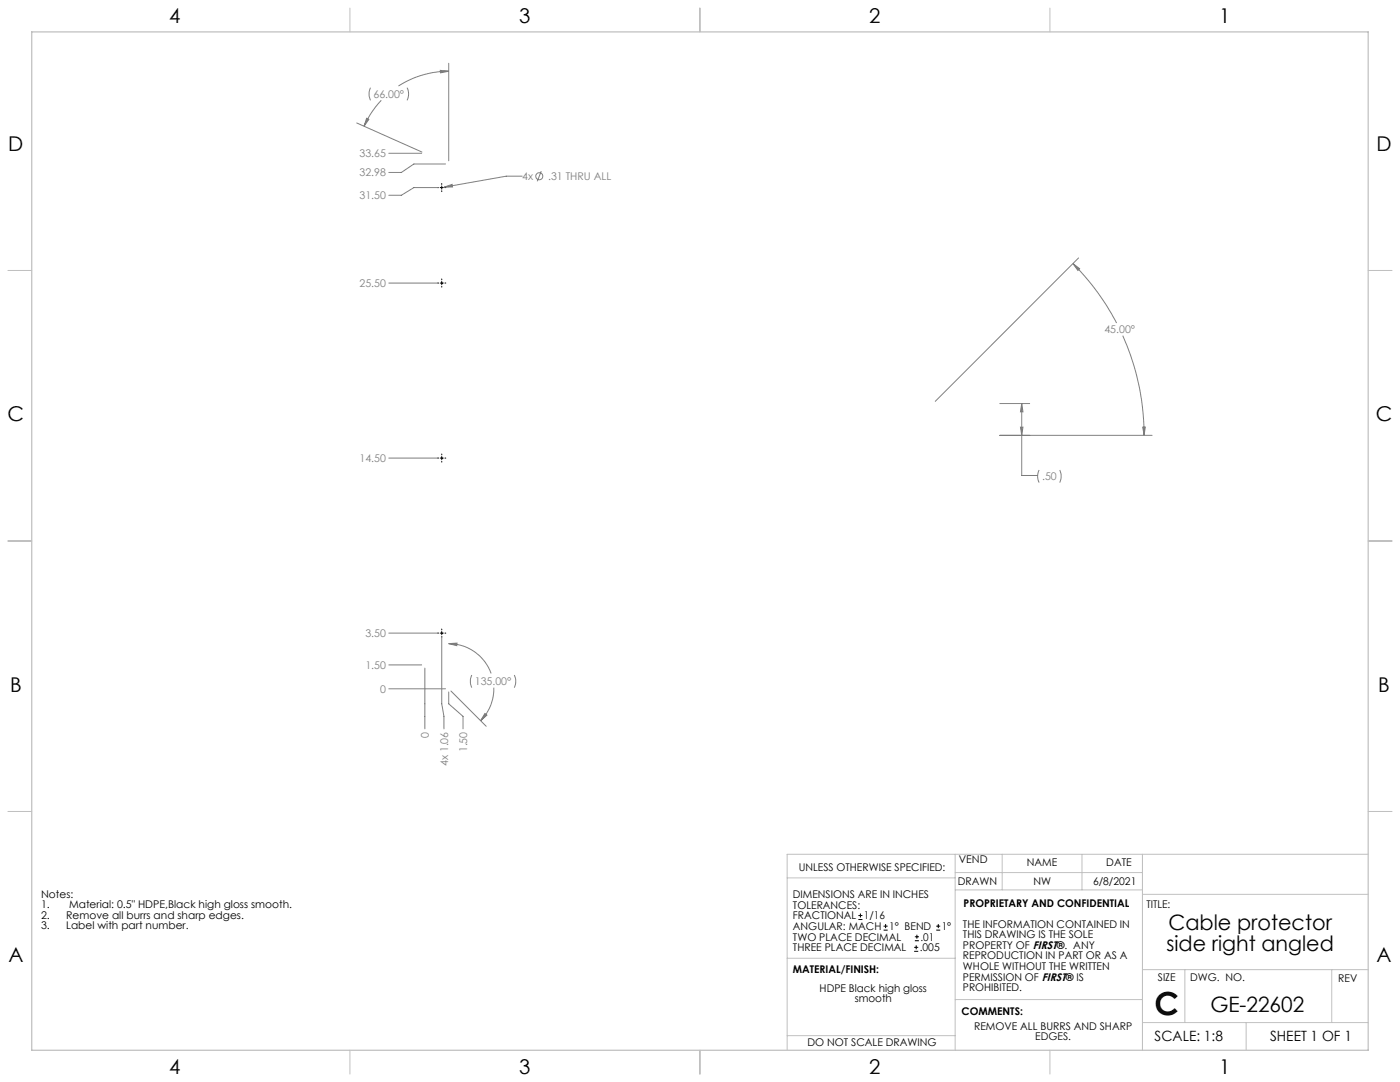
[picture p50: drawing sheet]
<svg xmlns="http://www.w3.org/2000/svg" width="559mm" height="432mm" viewBox="0 0 559 432" stroke-linecap="round" stroke-linejoin="round" font-family="sans-serif">
<defs><g id="words">
<text font-size="12.7" x="460.9" y="405.2">C</text>
<g font-size="8.5">
<text x="466.4" y="370.9">Cable protector</text>
<text x="465.6" y="379.4">side right angled</text>
<text x="483.1" y="404">GE-22602</text>
</g>
<g font-size="8.1">
<text x="67.6" y="9.3">4</text>
<text x="207.3" y="9.3">3</text>
<text x="347" y="9.3">2</text>
<text x="486.7" y="9.3">1</text>
<text x="3.3" y="60.1">D</text>
<text x="549.4" y="60.1">D</text>
<text x="3" y="168">C</text>
<text x="549.1" y="168">C</text>
<text x="4" y="276">B</text>
<text x="550.1" y="276">B</text>
<text x="3.3" y="383.9">A</text>
<text x="549.4" y="383.9">A</text>
<text x="67.6" y="428.4">4</text>
<text x="207.3" y="428.4">3</text>
<text x="347" y="428.4">2</text>
<text x="486.7" y="428.4">1</text>
</g>
<g font-size="5.6">
<text x="460.9" y="415.2">SCALE: 1:8</text>
<text x="507" y="415.2">SHEET 1 OF 1</text>
</g>
<g font-size="4.2" fill="#7f7f7f">
<text x="149.1" y="39.1">66.00°</text>
<text x="143.5" y="62.8">33.65</text>
<text x="143.5" y="70.4">32.98</text>
<text x="208.4" y="71.9">4x</text>
<text x="218.8" y="71.9">.31 THRU ALL</text>
<text x="143.5" y="79.5">31.50</text>
<text x="143.5" y="114.5">25.50</text>
<text x="440.8" y="133">45.00°</text>
<text x="143.5" y="184.4">14.50</text>
<text x="415.9" y="191.7">.50</text>
<text x="145.8" y="254.2">3.50</text>
<text x="145.8" y="266.9">1.50</text>
<text x="189.5" y="273.5">135.00°</text>
<text x="151.7" y="276.5">0</text>
<text x="171.2" y="294.4" transform="rotate(-90 171.2 294.4)">0</text>
<text x="178.8" y="305.8" transform="rotate(-90 178.8 305.8)">4x 1.06</text>
<text x="186.5" y="300.2" transform="rotate(-90 186.5 300.2)">1.50</text>
</g>
<g font-size="4.2">
<text x="318.8" y="347.7">UNLESS OTHERWISE SPECIFIED:</text>
<text x="382.7" y="344.5">VEND</text>
<text x="409.9" y="345.7">NAME</text>
<text x="441.6" y="345.7">DATE</text>
<text x="382.3" y="353.3">DRAWN</text>
<text x="412.5" y="353.3">NW</text>
<text x="436.3" y="353.3">6/8/2021</text>
<text x="16.4" y="358.3">Notes:</text>
<text x="316.5" y="358.5">DIMENSIONS ARE IN INCHES</text>
<text x="16.4" y="362.4">1.</text>
<text x="27.6" y="362.4">Material: 0.5&quot; HDPE,Black high gloss smooth.</text>
<text x="316.5" y="362.7">TOLERANCES:</text>
<text x="384.6" y="361.9">PROPRIETARY AND CONFIDENTIAL</text>
<text x="457.6" y="362.3">TITLE:</text>
<text x="16.4" y="366.6">2.</text>
<text x="16.4" y="370.8">3.</text>
<text x="26.4" y="366.6">Remove all burrs and sharp edges.</text>
<text x="26.4" y="370.8">Label with part number.</text>
<text x="316.5" y="366.9">FRACTIONAL</text>
<text x="316.5" y="371.2">ANGULAR: MACH</text>
<text x="344.8" y="366.9">1/16</text>
<text x="354.9" y="371.2">1° BEND</text>
<text x="375.9" y="371.2">1°</text>
<text x="384.4" y="370.2">THE INFORMATION CONTAINED IN</text>
<text x="316.5" y="375.4">TWO PLACE DECIMAL</text>
<text x="367.4" y="375.4">.01</text>
<text x="384.4" y="374.4">THIS DRAWING IS THE SOLE</text>
<text x="316.5" y="379.6">THREE PLACE DECIMAL</text>
<text x="367.1" y="379.6">.005</text>
<text x="384.4" y="378.6">PROPERTY OF FIRST®. ANY</text>
<text x="384.4" y="382.9">REPRODUCTION IN PART OR AS A</text>
<text x="316.5" y="388.4">MATERIAL/FINISH:</text>
<text x="384.4" y="387.1">WHOLE WITHOUT THE WRITTEN</text>
<text x="327.2" y="395.8">HDPE Black high gloss</text>
<text x="384.4" y="391.3">PERMISSION OF FIRST® IS</text>
<text x="384.4" y="395.6">PROHIBITED.</text>
<text x="462.2" y="391.3">SIZE</text>
<text x="475.1" y="391.3">DWG. NO.</text>
<text x="534.1" y="391.8">REV</text>
<text x="341.2" y="400">smooth</text>
<text x="383.8" y="405.1">COMMENTS:</text>
<text x="388.8" y="410.9">REMOVE ALL BURRS AND SHARP</text>
<text x="322.3" y="417.6">DO NOT SCALE DRAWING</text>
<text x="413.2" y="415.2">EDGES.</text>
</g>
</g></defs>
<g fill="none" stroke="#c0c0c0" stroke-width=".4">
<path d="M139.7 3.2v9.5M279.4 3.2v9.5M419.1 3.2v9.5M3.1 107.9h9.6M546.1 107.9h9.5M3.1 215.9h9.6M546.1 215.9h9.5M3.1 323.8h9.6M546.1 323.8h9.5M314.2 350.3h67M381.2 340.9v78.2M381.2 355.1h74.8"/>
<path d="M381.2 348.2h74.8M400 340.9v14.2M431.9 340.9v14.2M456 340.9v78.2M456 356.9h90.1M546.1 340.9h-231.9v78.2M314.2 382.4h67.2M381.2 398.9h74.8M456 387h90.1M472.9 387v21.1M531.6 387v21.1M139.7 419.1v9.6"/>
<path d="M279.4 419.1v9.6M314.2 413.3h67M419.1 419.1v9.6M456 408.1h90.1M497.4 408.1v11"/>
</g>
<path d="M12.7 12.7h533.4v406.4h-533.4z" fill="none" stroke="#c0c0c0" stroke-width=".5"/>
<g fill="none" stroke="#7f7f7f" stroke-width=".4">
<path d="M147.9 35l-.6 2 .1 1.4 .5 1.6M162.5 35l.6 2.3-.6 2.7M175.8 28.1l3.3 .3-3.3 .7zM179.1 28.4a37.3 37.3 0 0 0-20.1 5.9M179.1 25.3v38.9M142.4 49.1l26 11.6M146.3 47.2l.9 .5-1.9 2.7zM152.2 40l-4.4 5.6-2.5 4.8M155.2 61.2h13.1M175 74.9h-9.8l-5 3h-5M177.3 74.7l3.1-1.1 .2 1zM177.8 65.4h-12.6l-5 3.4h-5"/>
<path d="M208.4 70.3h-6.3l-24.8 4.4M216 68.3l-1.5 4.1M155.2 113h19.8M428.3 105.2l2.6 2-.7 .7zM428.3 105.2a97.3 97.3 0 0 1 17.4 23.7M430.5 102.9l-57.2 57.3M448.1 133.9a98 98 0 0 1 8.6 39.8M399.1 173.7h60.7M399.1 161h11.9M407.3 170.5h1l-.5 3.2zM407.8 161l.5 3.4h-1zM407.8 161v28.8h6.4"/>
<path d="M456.1 170.5l1-.1-.4 3.3zM155.2 182.8h19.8M414.8 187.6l-.6 2.3 .6 2.7M423 187.6l.5 1.9v1.5l-.5 1.6M155.2 252.7h19.8M176.3 253.9v27l.9 5v5M179.1 256.9l3.3-.3-.1 1.1zM179.1 256.9a18.1 18.1 0 0 1 16.9 11.8M155.2 274.9h22.6M155.2 265.4h13.1M169.6 266.6v24.3M179.1 276.2v4.7l5.7 5v5"/>
<path d="M180 275.8l14.1 14M188.3 269.4l-.6 2 .1 1.4 .5 1.6M197.1 274.4a18 18 0 0 1-5.3 13.2M205.3 269.4l.5 2v1.4l-.5 1.6M193.5 284.8l.8 .6-2.5 2.2z"/>
<circle cx="215.3" cy="70.3" r="1.42"/>
</g>
<g fill="none" stroke="#000" stroke-width=".4">
<path d="M174.7 74.9h.3M175.7 74.9h1.3M176.3 73.2v.4M176.3 74.2v1.3M176.3 76.1v.4M177.6 74.9h.3M174.7 113h.3M175.7 113h1.3M176.3 111.3v.4M176.3 112.3v1.3M176.3 114.2v.4M177.6 113h.3"/>
<path d="M174.7 182.8h.3M175.7 182.8h1.3M176.3 181.2v.3M176.3 182.2v1.2M176.3 184.1v.3M177.6 182.8h.3M174.7 252.7h.3M175.7 252.7h1.3M176.3 251v.4M176.3 252v1.3M176.3 253.9v.4M177.6 252.7h.3"/>
</g>
<path d="M456.1 170.5l1-.1-.4 3.3zM428.3 105.2l2.6 2-.7 .7zM407.3 170.5h1l-.5 3.2zM407.8 161l.5 3.4h-1zM177.3 74.7l3.3-.1-.2-1zM175.8 28.1l3.3 .3-3.3 .7zM146.3 47.2l.9 .5-1.9 2.7zM193.5 284.8l.8 .6-2.5 2.2zM179.1 256.9l3.3-.3-.1 1.1z" fill="#7f7f7f"/>
<g fill="none" stroke="#000" stroke-width=".4">
<path d="M342.6 367h1.6M342.6 365.4h1.6M343.4 364.6v1.5M352.7 371.2h1.6M352.7 369.6h1.6M353.5 368.8v1.6M364.9 379.7h1.6M364.9 378.1h1.6M365.2 375.4h1.6M365.2 373.8h1.6M365.7 377.3v1.5M366 373v1.6"/>
<path d="M373.7 371.2h1.6M373.7 369.6h1.6M374.5 368.8v1.6"/>
</g>
<use href="#words"/>
</svg>
